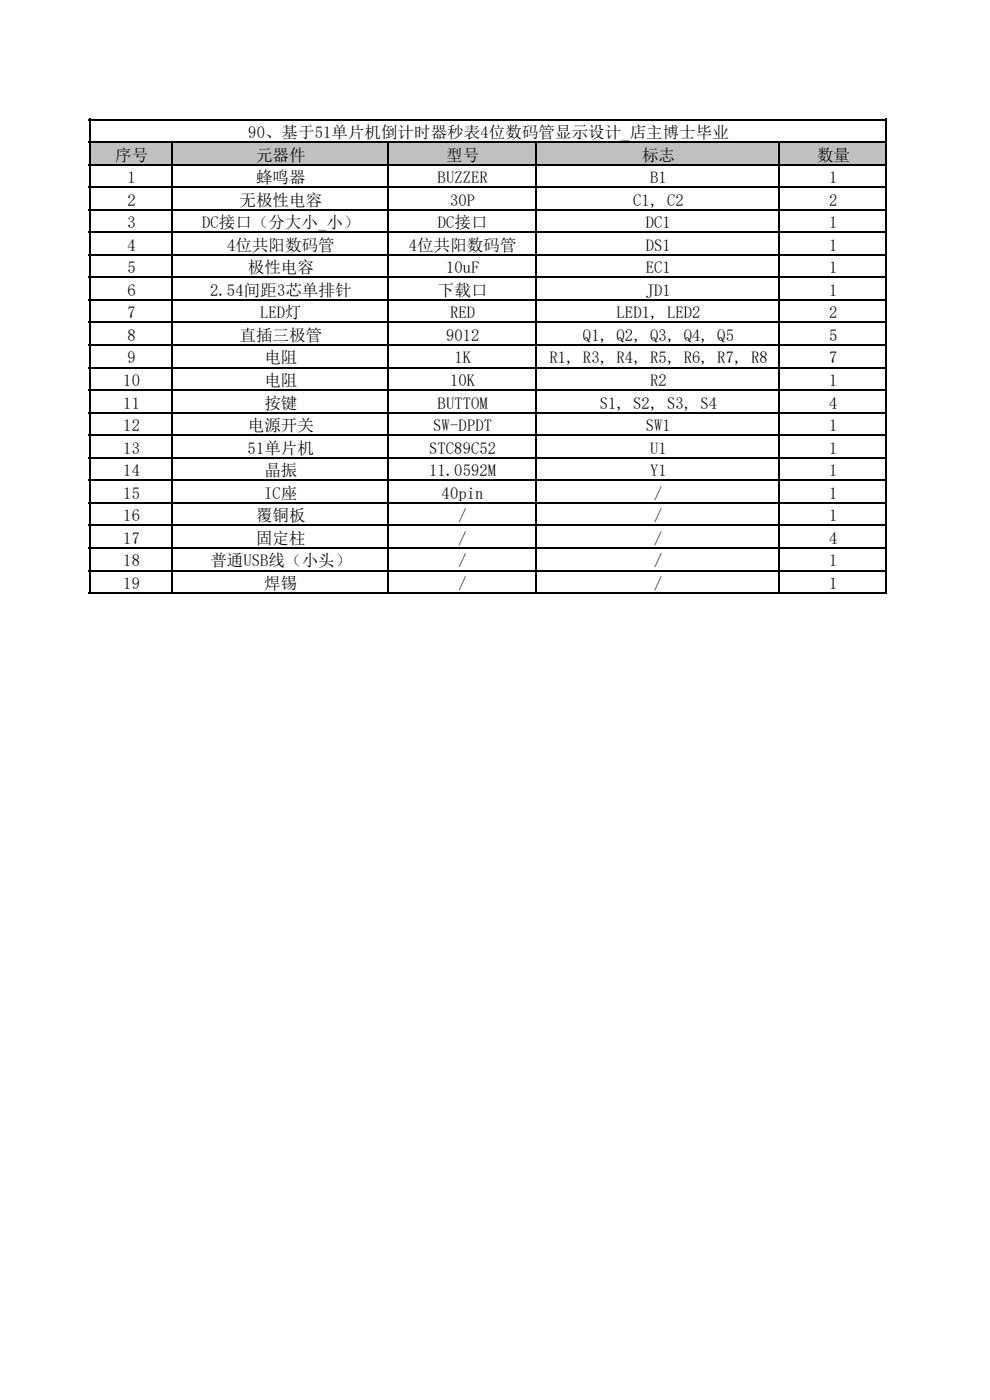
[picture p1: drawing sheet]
<svg xmlns="http://www.w3.org/2000/svg" width="210mm" height="297mm" viewBox="0 0 210 297" stroke-linecap="round" stroke-linejoin="round" font-family="sans-serif">
<defs><g id="words">
<g font-size="3.5">
<text x="52.7" y="29.3">90、基于51单片机倒计时器秒表4位数码管显示设计_店主博士毕业</text>
<text x="24.4" y="34.1">序号</text>
<text x="54.3" y="34.1">元器件</text>
<text x="94.7" y="34.1">型号</text>
<text x="136.2" y="34.1">标志</text>
<text x="173.3" y="34.1">数量</text>
<text x="27.1" y="38.8">1</text>
<text x="54.3" y="38.8">蜂鸣器</text>
<text x="92.8" y="38.8">BUZZER</text>
<text x="137.9" y="38.8">B1</text>
<text x="175.9" y="38.8">1</text>
<text x="27.1" y="43.6">2</text>
<text x="50.8" y="43.6">无极性电容</text>
<text x="95.5" y="43.6">30P</text>
<text x="134.3" y="43.6">C1, C2</text>
<text x="175.9" y="43.6">2</text>
<text x="27.1" y="48.4">3</text>
<text x="27.1" y="53.2">4</text>
<text x="42.9" y="48.4">DC接口（分大小_小）</text>
<text x="48.2" y="53.2">4位共阳数码管</text>
<text x="86.7" y="53.2">4位共阳数码管</text>
<text x="92.9" y="48.4">DC接口</text>
<text x="137" y="48.4">DC1</text>
<text x="137" y="53.2">DS1</text>
<text x="175.9" y="48.4">1</text>
<text x="175.9" y="53.2">1</text>
<text x="27.1" y="58">5</text>
<text x="52.6" y="58">极性电容</text>
<text x="94.6" y="58">10uF</text>
<text x="137" y="58">EC1</text>
<text x="175.9" y="58">1</text>
<text x="27.1" y="62.8">6</text>
<text x="44.6" y="62.8">2.54间距3芯单排针</text>
<text x="92.9" y="62.8">下载口</text>
<text x="137" y="62.8">JD1</text>
<text x="175.9" y="62.8">1</text>
<text x="27.1" y="67.5">7</text>
<text x="55.2" y="67.5">LED灯</text>
<text x="95.5" y="67.5">RED</text>
<text x="130.8" y="67.5">LED1, LED2</text>
<text x="175.9" y="67.5">2</text>
<text x="27.1" y="72.3">8</text>
<text x="27.1" y="77.1">9</text>
<text x="50.8" y="72.3">直插三极管</text>
<text x="56.1" y="77.1">电阻</text>
<text x="94.6" y="72.3">9012</text>
<text x="96.4" y="77.1">1K</text>
<text x="116.5" y="77.1">R1, R3, R4, R5, R6, R7, R8</text>
<text x="123.6" y="72.3">Q1, Q2, Q3, Q4, Q5</text>
<text x="175.9" y="72.3">5</text>
<text x="175.9" y="77.1">7</text>
<text x="26.2" y="81.9">10</text>
<text x="56.1" y="81.9">电阻</text>
<text x="95.5" y="81.9">10K</text>
<text x="137.9" y="81.9">R2</text>
<text x="175.9" y="81.9">1</text>
<text x="26.2" y="86.7">11</text>
<text x="56.1" y="86.7">按键</text>
<text x="92.8" y="86.7">BUTTOM</text>
<text x="127.2" y="86.7">S1, S2, S3, S4</text>
<text x="175.9" y="86.7">4</text>
<text x="26.2" y="91.5">12</text>
<text x="52.6" y="91.5">电源开关</text>
<text x="91.9" y="91.5">SW-DPDT</text>
<text x="137" y="91.5">SW1</text>
<text x="175.9" y="91.5">1</text>
<text x="26.2" y="96.2">13</text>
<text x="26.2" y="101">14</text>
<text x="52.5" y="96.2">51单片机</text>
<text x="56.1" y="101">晶振</text>
<text x="91" y="96.2">STC89C52</text>
<text x="91" y="101">11.0592M</text>
<text x="137.9" y="96.2">U1</text>
<text x="137.9" y="101">Y1</text>
<text x="175.9" y="96.2">1</text>
<text x="175.9" y="101">1</text>
<text x="26.2" y="105.8">15</text>
<text x="56" y="105.8">IC座</text>
<text x="93.7" y="105.8">40pin</text>
<text x="138.8" y="105.8">/</text>
<text x="175.9" y="105.8">1</text>
<text x="26.2" y="110.6">16</text>
<text x="54.3" y="110.6">覆铜板</text>
<text x="97.3" y="110.6">/</text>
<text x="138.8" y="110.6">/</text>
<text x="175.9" y="110.6">1</text>
<text x="26.2" y="115.4">17</text>
<text x="54.3" y="115.4">固定柱</text>
<text x="97.3" y="115.4">/</text>
<text x="138.8" y="115.4">/</text>
<text x="175.9" y="115.4">4</text>
<text x="26.2" y="120.2">18</text>
<text x="26.2" y="124.9">19</text>
<text x="44.6" y="120.2">普通USB线（小头）</text>
<text x="56.1" y="124.9">焊锡</text>
<text x="97.3" y="120.2">/</text>
<text x="97.3" y="124.9">/</text>
<text x="138.8" y="120.2">/</text>
<text x="138.8" y="124.9">/</text>
<text x="175.9" y="120.2">1</text>
<text x="175.9" y="124.9">1</text>
</g>
</g></defs>
<g fill="#c0c0c0">
<path d="M19.1 30.3h17.6v4.8h-17.6z" fill-rule="evenodd"/>
<path d="M36.7 30.3h45.8v4.8h-45.8z" fill-rule="evenodd"/>
<path d="M82.4 30.3h31.5v4.8h-31.5z" fill-rule="evenodd"/>
<path d="M113.8 30.3h51.7v4.8h-51.7z" fill-rule="evenodd"/>
<path d="M165.4 30.3h22.7v4.8h-22.7z" fill-rule="evenodd"/>
</g>
<g fill="none" stroke="#000" stroke-width=".34">
<path d="M18.8 25.4h169.3M18.8 30.1h169.3M18.8 34.9h169.3M18.8 39.7h169.3M19 25.2v100.8M36.5 30v96M82.3 30v96M113.7 30v96M165.3 30v96M188 25.2v100.8M18.8 44.5h169.3M18.8 49.3h169.3"/>
<path d="M18.8 54.1h169.3M18.8 58.8h169.3M18.8 63.6h169.3M18.8 68.4h169.3M18.8 73.2h169.3M18.8 78h169.3M18.8 82.8h169.3M18.8 87.5h169.3M18.8 92.3h169.3M18.8 97.1h169.3M18.8 101.9h169.3M18.8 106.7h169.3"/>
<path d="M18.8 111.5h169.3M18.8 116.2h169.3M18.8 121h169.3M18.8 125.8h169.3"/>
</g>
<use href="#words"/>
</svg>
